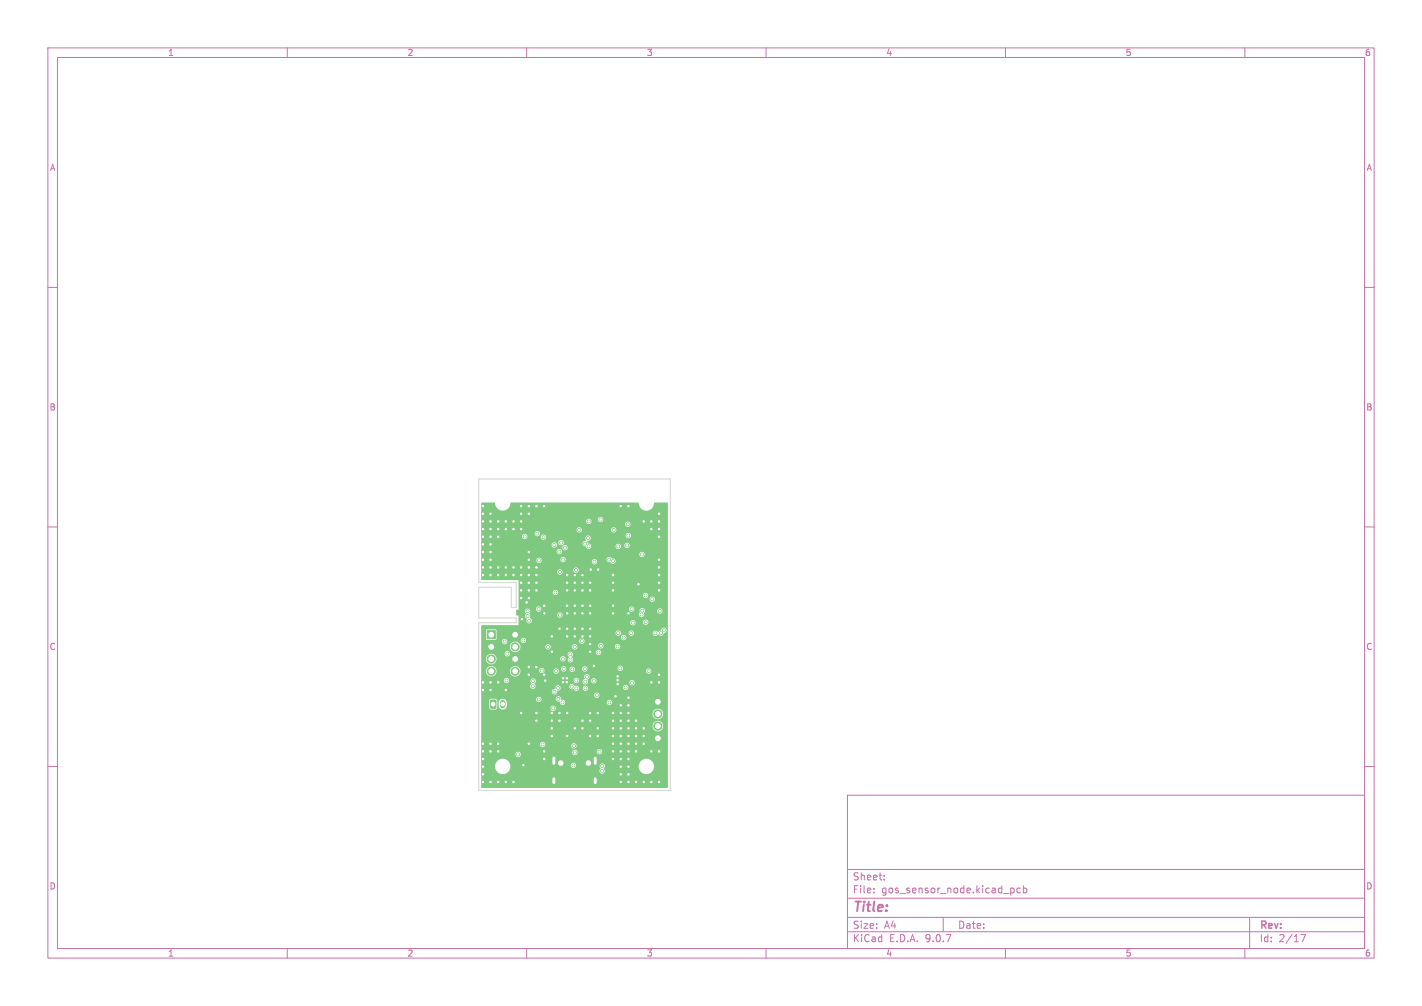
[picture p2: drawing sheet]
<svg xmlns="http://www.w3.org/2000/svg" width="297mm" height="210mm" viewBox="0 0 297 210" stroke-linecap="round" stroke-linejoin="round" font-family="sans-serif">
<defs><g id="words">
<text font-size="2.8" fill="#c872ab" x="178" y="190.9">Title:</text>
<g font-size="2.1" fill="#c872ab">
<text x="178" y="184">Sheet:</text>
<text x="178" y="186.7">File:</text>
<text x="184.1" y="186.7">gos_sensor_node.kicad_pcb</text>
<text x="178" y="196.9">KiCad</text>
<text x="178" y="194.1">Size:</text>
<text x="184.7" y="194.1">A4</text>
<text x="185.7" y="196.9">E.D.A.</text>
<text x="193.3" y="196.9">9.0.7</text>
<text x="200" y="194.1">Date:</text>
<text x="263" y="194.3">Rev:</text>
<text x="263" y="196.9">Id:</text>
<text x="267.1" y="196.9">2/17</text>
</g>
<g font-size="1.8" fill="#c872ab">
<text x="35" y="11.9">1</text>
<text x="85" y="11.9">2</text>
<text x="135" y="11.9">3</text>
<text x="185" y="11.9">4</text>
<text x="235" y="11.9">5</text>
<text x="285" y="11.9">6</text>
<text x="10.3" y="35.9">A</text>
<text x="285.4" y="35.9">A</text>
<text x="10.3" y="85.9">B</text>
<text x="285.3" y="85.9">B</text>
<text x="10.3" y="135.9">C</text>
<text x="285.3" y="135.9">C</text>
<text x="10.3" y="185.9">D</text>
<text x="285.3" y="185.9">D</text>
<text x="35" y="199.9">1</text>
<text x="85" y="199.9">2</text>
<text x="135" y="199.9">3</text>
<text x="185" y="199.9">4</text>
<text x="235" y="199.9">5</text>
<text x="285" y="199.9">6</text>
</g>
</g></defs>
<g fill="none" stroke="#c872ab" stroke-width=".21">
<path d="M10 10h277v190h-277zM12 12h273v186h-273zM60 10v2M110 10v2M160 10v2M210 10v2M260 10v2M10 60h2M285 60h2M10 110h2M285 110h2M10 160h2"/>
<path d="M177 166h108v32h-108zM285 160h2M60 198v2M110 198v2M160 198v2M177 194.5h108M177 191.5h108M177 187.5h108M177 181.5h108M182.5 186.3v.1M182.5 185.5v.1M184.7 183.6v.1"/>
<path d="M184.7 182.8v.1M197 191.5v3M210 198v2M211.2 185.4h.3l.3 .3-.1 .6-.5 .1M213.1 185.5l-.4-.1-.3 .3 .1 .6h.6M213.7 185.5l.5-.1 .3 .3-.2 .6h-.6M213.7 184.9v1.5M260 198v2M261 191.5v6.5M271.7 195.1h1l-.7 1.5"/>
</g>
<g fill="#7fc87f" stroke="#7fc87f" stroke-width=".21">
<path d="M106.7 131.7h1.8v1.7h-1.8z"/>
<path d="M101.7 131.7h1.8v1.7h-1.8z"/>
<path d="M136.6 145.7h1.6v1.7h-1.6z"/>
<path d="M102.5 146.2l.8-.1 .3 .2v1.3l-.2 .3h-.7l-.3-.2z"/>
<circle cx="107.6" cy="135" r=".85"/>
<circle cx="107.6" cy="137.6" r=".85"/>
<circle cx="107.6" cy="140.1" r=".85"/>
<circle cx="102.6" cy="135" r=".85"/>
<circle cx="102.6" cy="137.6" r=".85"/>
<circle cx="102.6" cy="140.1" r=".85"/>
<circle cx="137.4" cy="149" r=".85"/>
<circle cx="137.4" cy="151.6" r=".85"/>
<circle cx="137.4" cy="154.1" r=".85"/>
<circle cx="134.9" cy="129.9" r=".3"/>
<circle cx="116.6" cy="145.9" r=".3"/>
<circle cx="121" cy="110.6" r=".3"/>
<circle cx="113.5" cy="112.1" r=".3"/>
<circle cx="131.9" cy="132.2" r=".3"/>
<circle cx="135.5" cy="140.1" r=".3"/>
<circle cx="128.2" cy="110.6" r=".3"/>
<circle cx="124.7" cy="145.1" r=".3"/>
<circle cx="111.3" cy="143.3" r=".3"/>
<circle cx="129.1" cy="132.2" r=".3"/>
<circle cx="120.1" cy="157.1" r=".3"/>
<circle cx="125.2" cy="156.9" r=".3"/>
<circle cx="119.8" cy="159.8" r=".3"/>
<circle cx="125.8" cy="161" r=".3"/>
<circle cx="131.2" cy="111.8" r=".3"/>
<circle cx="125.4" cy="108.5" r=".3"/>
<circle cx="115.8" cy="113.8" r=".3"/>
<circle cx="112.2" cy="111.4" r=".3"/>
<circle cx="117.6" cy="116.8" r=".3"/>
<circle cx="112.6" cy="117" r=".3"/>
<circle cx="113.3" cy="155.4" r=".3"/>
<circle cx="116.5" cy="143.6" r=".3"/>
<circle cx="119.1" cy="137.7" r=".3"/>
<circle cx="115.5" cy="147.9" r=".3"/>
<circle cx="121.5" cy="133.8" r=".3"/>
<circle cx="106" cy="136.5" r=".3"/>
<circle cx="105.8" cy="142.1" r=".3"/>
<circle cx="117.7" cy="139.6" r=".3"/>
<circle cx="116.2" cy="140.1" r=".3"/>
<circle cx="119.1" cy="136.6" r=".3"/>
<circle cx="113.2" cy="140" r=".3"/>
<circle cx="122.6" cy="141.3" r=".3"/>
<circle cx="119.5" cy="139.7" r=".3"/>
<circle cx="112.5" cy="146" r=".3"/>
<circle cx="108.2" cy="157.5" r=".3"/>
<circle cx="114.5" cy="135" r=".3"/>
<circle cx="120" cy="135" r=".3"/>
<circle cx="120.4" cy="143.7" r=".3"/>
<circle cx="122.3" cy="143.7" r=".3"/>
<circle cx="137.7" cy="110.5" r=".3"/>
<circle cx="137.6" cy="107.2" r=".3"/>
<circle cx="102.4" cy="155.3" r=".3"/>
<circle cx="123.2" cy="153.6" r=".3"/>
<circle cx="100.8" cy="142.5" r=".3"/>
<circle cx="113.7" cy="158.5" r=".3"/>
<circle cx="137.6" cy="121.7" r=".3"/>
<circle cx="116.8" cy="148.9" r=".3"/>
<circle cx="108.8" cy="121.7" r=".3"/>
<circle cx="108.8" cy="107.2" r=".3"/>
<circle cx="131.2" cy="155.3" r=".3"/>
<circle cx="124.1" cy="139" r=".3"/>
<circle cx="100.8" cy="115.2" r=".3"/>
<circle cx="131.2" cy="161.6" r=".3"/>
<circle cx="132.8" cy="163.3" r=".3"/>
<circle cx="137.6" cy="120.1" r=".3"/>
<circle cx="115.2" cy="148.9" r=".3"/>
<circle cx="131.2" cy="156.9" r=".3"/>
<circle cx="137.7" cy="140.8" r=".3"/>
<circle cx="128.1" cy="150.5" r=".3"/>
<circle cx="128.5" cy="145.3" r=".3"/>
<circle cx="128.1" cy="156.9" r=".3"/>
<circle cx="123.2" cy="126.5" r=".3"/>
<circle cx="120.1" cy="126.5" r=".3"/>
<circle cx="120.1" cy="128.1" r=".3"/>
<circle cx="131.2" cy="150.5" r=".3"/>
<circle cx="134.5" cy="163.3" r=".3"/>
<circle cx="129.6" cy="105.7" r=".3"/>
<circle cx="129.7" cy="163.3" r=".3"/>
<circle cx="131.2" cy="152" r=".3"/>
<circle cx="118.4" cy="121.7" r=".3"/>
<circle cx="100.8" cy="156.9" r=".3"/>
<circle cx="123.2" cy="121.7" r=".3"/>
<circle cx="102.4" cy="156.9" r=".3"/>
<circle cx="104.1" cy="118.4" r=".3"/>
<circle cx="112.1" cy="105.7" r=".3"/>
<circle cx="112.1" cy="118.4" r=".3"/>
<circle cx="109.3" cy="159.7" r=".3"/>
<circle cx="118.4" cy="148.9" r=".3"/>
<circle cx="129" cy="142.8" r=".3"/>
<circle cx="128.1" cy="120.1" r=".3"/>
<circle cx="110.4" cy="118.4" r=".3"/>
<circle cx="134.5" cy="108.8" r=".3"/>
<circle cx="102.4" cy="118.4" r=".3"/>
<circle cx="116.8" cy="131.2" r=".3"/>
<circle cx="112.1" cy="120.1" r=".3"/>
<circle cx="100.8" cy="155.3" r=".3"/>
<circle cx="120.1" cy="120.1" r=".3"/>
<circle cx="131.2" cy="163.3" r=".3"/>
<circle cx="107.3" cy="163.3" r=".3"/>
<circle cx="128.1" cy="152" r=".3"/>
<circle cx="104.1" cy="142.5" r=".3"/>
<circle cx="137.6" cy="116.8" r=".3"/>
<circle cx="118.4" cy="128.1" r=".3"/>
<circle cx="131.2" cy="153.6" r=".3"/>
<circle cx="104.1" cy="112.1" r=".3"/>
<circle cx="104.1" cy="163.3" r=".3"/>
<circle cx="129.6" cy="156.9" r=".3"/>
<circle cx="123.2" cy="150.5" r=".3"/>
<circle cx="112.1" cy="148.9" r=".3"/>
<circle cx="121.7" cy="128.1" r=".3"/>
<circle cx="136.1" cy="142.5" r=".3"/>
<circle cx="112.1" cy="150.5" r=".3"/>
<circle cx="118.4" cy="132.9" r=".3"/>
<circle cx="128.1" cy="155.3" r=".3"/>
<circle cx="129.6" cy="161.6" r=".3"/>
<circle cx="128.1" cy="158.5" r=".3"/>
<circle cx="100.8" cy="118.4" r=".3"/>
<circle cx="137.6" cy="142.5" r=".3"/>
<circle cx="124.8" cy="152" r=".3"/>
<circle cx="112.1" cy="139.2" r=".3"/>
<circle cx="107.2" cy="120.1" r=".3"/>
<circle cx="131.2" cy="158.5" r=".3"/>
<circle cx="102.4" cy="113.7" r=".3"/>
<circle cx="109" cy="129.2" r=".3"/>
<circle cx="120.1" cy="132.9" r=".3"/>
<circle cx="132.8" cy="152" r=".3"/>
<circle cx="123.2" cy="148.9" r=".3"/>
<circle cx="132.8" cy="153.6" r=".3"/>
<circle cx="129.7" cy="147.3" r=".3"/>
<circle cx="134.5" cy="152" r=".3"/>
<circle cx="100.8" cy="108.8" r=".3"/>
<circle cx="128.1" cy="153.6" r=".3"/>
<circle cx="113.7" cy="128.1" r=".3"/>
<circle cx="100.8" cy="158.5" r=".3"/>
<circle cx="134.5" cy="153.6" r=".3"/>
<circle cx="110" cy="125.8" r=".3"/>
<circle cx="115.2" cy="152" r=".3"/>
<circle cx="107.2" cy="108.8" r=".3"/>
<circle cx="115.2" cy="136.1" r=".3"/>
<circle cx="123.2" cy="134.5" r=".3"/>
<circle cx="115.2" cy="150.5" r=".3"/>
<circle cx="128.1" cy="123.2" r=".3"/>
<circle cx="137.6" cy="156.9" r=".3"/>
<circle cx="112.1" cy="121.7" r=".3"/>
<circle cx="110.4" cy="139.2" r=".3"/>
<circle cx="118.4" cy="141.6" r=".3"/>
<circle cx="123.2" cy="132.9" r=".3"/>
<circle cx="100.8" cy="160" r=".3"/>
<circle cx="104.1" cy="155.3" r=".3"/>
<circle cx="129.6" cy="160" r=".3"/>
<circle cx="129.6" cy="158.5" r=".3"/>
<circle cx="108.8" cy="110.5" r=".3"/>
<circle cx="118.4" cy="123.2" r=".3"/>
<circle cx="108.8" cy="118.4" r=".3"/>
<circle cx="121.7" cy="152" r=".3"/>
<circle cx="129.6" cy="153.6" r=".3"/>
<circle cx="131.2" cy="105.7" r=".3"/>
<circle cx="128.1" cy="121.7" r=".3"/>
<circle cx="131.2" cy="148.9" r=".3"/>
<circle cx="121.7" cy="132.9" r=".3"/>
<circle cx="137.7" cy="163.3" r=".3"/>
<circle cx="123.2" cy="123.2" r=".3"/>
<circle cx="110.4" cy="107.2" r=".3"/>
<circle cx="121.7" cy="121.7" r=".3"/>
<circle cx="102.4" cy="144.1" r=".3"/>
<circle cx="108.8" cy="120.1" r=".3"/>
<circle cx="113.7" cy="126.5" r=".3"/>
<circle cx="107.3" cy="110.5" r=".3"/>
<circle cx="104.1" cy="110.5" r=".3"/>
<circle cx="110.4" cy="121.7" r=".3"/>
<circle cx="129.6" cy="150.5" r=".3"/>
<circle cx="117.6" cy="141.6" r=".3"/>
<circle cx="123.2" cy="131.2" r=".3"/>
<circle cx="108.8" cy="148.9" r=".3"/>
<circle cx="102.4" cy="110.5" r=".3"/>
<circle cx="107.3" cy="118.4" r=".3"/>
<circle cx="132.8" cy="150.5" r=".3"/>
<circle cx="121.6" cy="123.2" r=".3"/>
<circle cx="100.8" cy="107.2" r=".3"/>
<circle cx="100.8" cy="105.7" r=".3"/>
<circle cx="105.7" cy="120.1" r=".3"/>
<circle cx="134.5" cy="155.3" r=".3"/>
<circle cx="137.6" cy="123.2" r=".3"/>
<circle cx="102.4" cy="163.3" r=".3"/>
<circle cx="124.8" cy="153.6" r=".3"/>
<circle cx="102.4" cy="116.8" r=".3"/>
<circle cx="128.1" cy="126.5" r=".3"/>
<circle cx="121.7" cy="120.1" r=".3"/>
<circle cx="118.4" cy="153.6" r=".3"/>
<circle cx="102.4" cy="142.5" r=".3"/>
<circle cx="108.8" cy="105.7" r=".3"/>
<circle cx="100.8" cy="110.5" r=".3"/>
<circle cx="129" cy="142" r=".3"/>
<circle cx="100.8" cy="116.8" r=".3"/>
<circle cx="118.4" cy="142.4" r=".3"/>
<circle cx="129.6" cy="148.9" r=".3"/>
<circle cx="110.4" cy="105.7" r=".3"/>
<circle cx="136.1" cy="108.8" r=".3"/>
<circle cx="113.7" cy="105.7" r=".3"/>
<circle cx="105.7" cy="110.5" r=".3"/>
<circle cx="121.6" cy="131.2" r=".3"/>
<circle cx="131.2" cy="160" r=".3"/>
<circle cx="112.1" cy="123.2" r=".3"/>
<circle cx="100.8" cy="112.1" r=".3"/>
<circle cx="136.1" cy="110.5" r=".3"/>
<circle cx="113.9" cy="142.1" r=".3"/>
<circle cx="136.1" cy="156.9" r=".3"/>
<circle cx="120.1" cy="152" r=".3"/>
<circle cx="102.4" cy="112.1" r=".3"/>
<circle cx="100.8" cy="161.6" r=".3"/>
<circle cx="108.8" cy="123.2" r=".3"/>
<circle cx="113.7" cy="140.8" r=".3"/>
<circle cx="105.7" cy="108.8" r=".3"/>
<circle cx="124.8" cy="148.9" r=".3"/>
<circle cx="108.8" cy="124.9" r=".3"/>
<circle cx="102.4" cy="108.8" r=".3"/>
<circle cx="118.4" cy="120.1" r=".3"/>
<circle cx="110.4" cy="123.2" r=".3"/>
<circle cx="110.4" cy="120.1" r=".3"/>
<circle cx="137.7" cy="118.4" r=".3"/>
<circle cx="136.1" cy="163.3" r=".3"/>
<circle cx="123.2" cy="128.1" r=".3"/>
<circle cx="115.2" cy="153.6" r=".3"/>
<circle cx="105.7" cy="118.4" r=".3"/>
<circle cx="123.2" cy="136.1" r=".3"/>
<circle cx="110.4" cy="155.3" r=".3"/>
<circle cx="131.2" cy="145.6" r=".3"/>
<circle cx="104.1" cy="156.9" r=".3"/>
<circle cx="132.8" cy="155.3" r=".3"/>
<circle cx="105.7" cy="144.1" r=".3"/>
<circle cx="123.4" cy="118.9" r=".3"/>
<circle cx="124.9" cy="118.9" r=".3"/>
<circle cx="110.4" cy="124.9" r=".3"/>
<circle cx="100.8" cy="120.1" r=".3"/>
<circle cx="100.8" cy="144.1" r=".3"/>
<circle cx="133.4" cy="122" r=".3"/>
<circle cx="120.1" cy="121.7" r=".3"/>
<circle cx="129.7" cy="155.3" r=".3"/>
<circle cx="110.4" cy="140.8" r=".3"/>
<circle cx="104.1" cy="120.1" r=".3"/>
<circle cx="137.6" cy="108.8" r=".3"/>
<circle cx="121.6" cy="126.5" r=".3"/>
<circle cx="110.4" cy="116.8" r=".3"/>
<circle cx="128.1" cy="148.9" r=".3"/>
<circle cx="132.8" cy="156.9" r=".3"/>
<circle cx="102.4" cy="115.2" r=".3"/>
<circle cx="102.4" cy="107.2" r=".3"/>
<circle cx="116.8" cy="150.5" r=".3"/>
<circle cx="120.1" cy="123.2" r=".3"/>
<circle cx="137.6" cy="112.1" r=".3"/>
<circle cx="118.4" cy="126.5" r=".3"/>
<circle cx="129.6" cy="152" r=".3"/>
<circle cx="102.4" cy="120.1" r=".3"/>
<circle cx="110.4" cy="115.2" r=".3"/>
<circle cx="105.7" cy="163.3" r=".3"/>
<circle cx="128.1" cy="128.1" r=".3"/>
<circle cx="100.8" cy="113.7" r=".3"/>
<circle cx="131.2" cy="147.3" r=".3"/>
<circle cx="100.8" cy="163.3" r=".3"/>
<circle cx="108.8" cy="108.8" r=".3"/>
<circle cx="115.3" cy="132.9" r=".3"/>
<circle cx="117.6" cy="142.4" r=".3"/>
<circle cx="131.2" cy="128.1" r=".3"/>
<circle cx="129" cy="141.2" r=".3"/>
<circle cx="104.1" cy="108.8" r=".3"/>
<circle cx="118.4" cy="131.2" r=".3"/>
<circle cx="113.7" cy="156.9" r=".3"/>
<circle cx="121.7" cy="150.5" r=".3"/>
<circle cx="120.1" cy="131.2" r=".3"/>
<circle cx="105.4" cy="133.9" r=".3"/>
<circle cx="110.2" cy="127.6" r=".3"/>
<circle cx="134.8" cy="124.3" r=".3"/>
<circle cx="116" cy="123.7" r=".3"/>
<circle cx="110.2" cy="128.6" r=".3"/>
<circle cx="136.2" cy="125.1" r=".3"/>
<circle cx="118" cy="114.3" r=".3"/>
<circle cx="122.8" cy="112.3" r=".3"/>
<circle cx="138.7" cy="131.6" r=".3"/>
<circle cx="109.6" cy="112" r=".3"/>
<circle cx="122.2" cy="113.5" r=".3"/>
<circle cx="117.2" cy="113.3" r=".3"/>
<circle cx="110.5" cy="129.6" r=".3"/>
<circle cx="116.9" cy="119.4" r=".3"/>
<circle cx="116.9" cy="128.4" r=".3"/>
<circle cx="117.6" cy="137.5" r=".3"/>
<circle cx="119.4" cy="143.3" r=".3"/>
<circle cx="129.5" cy="139.5" r=".3"/>
<circle cx="132" cy="142.5" r=".3"/>
<circle cx="122.9" cy="114" r=".3"/>
<circle cx="127.2" cy="116.8" r=".3"/>
<circle cx="136.9" cy="132.2" r=".3"/>
<circle cx="134.1" cy="127.5" r=".3"/>
<circle cx="138" cy="132.2" r=".3"/>
<circle cx="134.1" cy="115.8" r=".3"/>
<circle cx="123" cy="108.8" r=".3"/>
<circle cx="134" cy="128.3" r=".3"/>
<circle cx="131.9" cy="127.2" r=".3"/>
<circle cx="112.5" cy="127.2" r=".3"/>
<circle cx="137.8" cy="127.5" r=".3"/>
<circle cx="129.1" cy="114.1" r=".3"/>
<circle cx="131" cy="113.9" r=".3"/>
<circle cx="125" cy="136.2" r=".3"/>
<circle cx="129" cy="135" r=".3"/>
<circle cx="124" cy="142.1" r=".3"/>
<circle cx="125.5" cy="134.8" r=".3"/>
<circle cx="111.4" cy="142.2" r=".3"/>
<circle cx="115.8" cy="144.4" r=".3"/>
<circle cx="132.2" cy="130" r=".3"/>
<circle cx="109.3" cy="133.7" r=".3"/>
<circle cx="131.1" cy="109.4" r=".3"/>
<circle cx="116.8" cy="115.2" r=".3"/>
<circle cx="120.3" cy="119" r=".3"/>
<circle cx="130.3" cy="133.1" r=".3"/>
<circle cx="122.2" cy="142.3" r=".3"/>
<circle cx="128" cy="117.1" r=".3"/>
<circle cx="124.2" cy="117.3" r=".3"/>
<circle cx="122.1" cy="139.6" r=".3"/>
<circle cx="125.8" cy="159.9" r=".3"/>
<circle cx="119.9" cy="155.7" r=".3"/>
<circle cx="130.7" cy="143.5" r=".3"/>
<circle cx="117.5" cy="146.6" r=".3"/>
<circle cx="120.4" cy="142" r=".3"/>
<circle cx="127.3" cy="146.6" r=".3"/>
</g>
<path d="M115.7 158.2v1.1M124.3 158.2v1.1M115.7 162.6v.8M124.3 162.6v.8" fill="none" stroke="#7fc87f" stroke-width="1"/>
<path d="M105 146.7v.6" fill="none" stroke="#7fc87f" stroke-width="1.2"/>
<path d="M100.5 105l2.8-.1a1.67 1.67 0 0 0 1.7 1.7 1.67 1.67 0 0 0 1.7-1.7l26.7 .1a1.64 1.64 0 0 0 1.7 1.6 1.64 1.64 0 0 0 1.6-1.7h2.7l.1 .1v59.4l-38.9 .1-.1-4.6h2.9v.2a1.61 1.61 0 0 0 1.2 1.4 1.61 1.61 0 0 0 1.7-.6h18.9v.1a.59 .59 0 0 0 .9 .4 .59 .59 0 0 0 0-1l.2-.5h7.1a1.61 1.61 0 0 0 2.2 1.7 1.61 1.61 0 0 0 .4-2.8 1.61 1.61 0 0 0-2.6 1v.1h-7.1a.59 .59 0 0 0-.9-.4 .59 .59 0 0 0 .1 1l-.3 .4-18.8-.1a1.59 1.59 0 0 0 0-1.6h10.1v.2a.58 .58 0 0 0 .4 .4 .58 .58 0 0 0 .6-.1h1.7v.2a.56 .56 0 0 0 .8 .3 .56 .56 0 0 0 0-.9 .56 .56 0 0 0-.8 .4h-1.7l.2-.5h4.6a.58 .58 0 0 0 .7 .7 .58 .58 0 0 0 .3-1 .58 .58 0 0 0-1 .3h-4.6a.58 .58 0 0 0-.6-.5 .58 .58 0 0 0-.6 .5h-10.1a1.61 1.61 0 0 0-1.8-.8 1.61 1.61 0 0 0-1.2 1.5h-2.9v-2.5h7.2v.2a.55 .55 0 0 0 .8 .4 .55 .55 0 0 0 0-1h11v.2a.55 .55 0 0 0 .7 .4 .55 .55 0 0 0 .4-.8h4.1v.2a.56 .56 0 0 0 .8 .4 .56 .56 0 0 0 0-1 .56 .56 0 0 0-.8 .4h-4.2a.56 .56 0 0 0-.6-.2 .56 .56 0 0 0-.4 .4h-11.1a.56 .56 0 0 0-.7 .4h-7.2v-2.1h12.3v.2a.55 .55 0 0 0 .4 .5 .55 .55 0 0 0 .6-.4h5.5v.2a.56 .56 0 0 0 .9 .4 .56 .56 0 0 0 0-1 .56 .56 0 0 0-.9 .4h-5.5a.56 .56 0 0 0-.3-.7 .56 .56 0 0 0-.7 .4h-12.3v-3.8h35.8v.2a1.1 1.1 0 0 0 1.7 .8 1.1 1.1 0 0 0 0-1.9 1.1 1.1 0 0 0-1.7 .9h-35.8v-2.5h35.8v.1a1.1 1.1 0 0 0 1.7 .9 1.1 1.1 0 0 0 0-1.9 1.1 1.1 0 0 0-1.7 .9h-35.8v-2.7h1.6l.1 1.4 .3 .4h1l.2-.1 .2-.3v-1.1h.2l.1 .9a.85 .85 0 0 0 1.5 .3h9.3v.1a.56 .56 0 0 0 .8 .4 .56 .56 0 0 0 0-.9 .56 .56 0 0 0-.8 .4h-9.3l.2-.4-.1-.9-.5-.6h6.7a.55 .55 0 0 0 .6 .7 .55 .55 0 0 0 .4-.8h3.1v.2a.67 .67 0 0 0 .8 .5 .57 .57 0 0 0 .5 .7 .57 .57 0 0 0 .6-.6h8.7v.1a.56 .56 0 0 0 .9 .4 .56 .56 0 0 0 0-.9 .56 .56 0 0 0-.9 .4h-8.7l-.2-.4-.6-.1a.58 .58 0 0 0-.4-.7 .58 .58 0 0 0-.7 .4h-3.1a.56 .56 0 0 0-.5-.4 .56 .56 0 0 0-.5 .5h-6.8a.85 .85 0 0 0-1.1 .7h-.2l-.1-.5-.4-.2h-.9l-.4 .4h-1.6v-1.2h23.6a.56 .56 0 0 0 .7 .6 .56 .56 0 0 0 .3-.9 .56 .56 0 0 0-1 .1v.2h-23.6v-.7h14.8a.58 .58 0 0 0 .6 .6 .58 .58 0 0 0 .5-.8 .58 .58 0 0 0 .6-.3 .58 .58 0 0 0 0-.6h1.9v.1a.77 .77 0 0 0 1 .5 .55 .55 0 0 0 .6 .3 .55 .55 0 0 0 .4-.6h.8v.2a.55 .55 0 0 0 .7 .4 .55 .55 0 0 0 .4-.8h7.3v.2a.56 .56 0 0 0 .9 .4 .56 .56 0 0 0 0-1 .56 .56 0 0 0-.9 .4h-7.4a.56 .56 0 0 0-.6-.2 .56 .56 0 0 0-.4 .4h-.8v-.1a.83 .83 0 0 0-.9-.4 .56 .56 0 0 0-.6-.3 .56 .56 0 0 0-.5 .5l-2-.1a.61 .61 0 0 0-.7 0 .61 .61 0 0 0-.2 .6l-.5 .2-.2 .4h-14.8v-1.2h10.2a.58 .58 0 0 0 .9 .5 .58 .58 0 0 0 0-1l.3-.3v-.4h7.9v.1a.55 .55 0 0 0 .5 .5 .55 .55 0 0 0 .6-.4h.8v.2a.55 .55 0 0 0 .7 .4 .55 .55 0 0 0 .3-.8h.8v.2a.55 .55 0 0 0 .4 .5 .55 .55 0 0 0 .6-.2h7v.1a.56 .56 0 0 0 .8 .4 .56 .56 0 0 0 0-.9 .56 .56 0 0 0-.8 .4h-7a.56 .56 0 0 0-.3-.9 .56 .56 0 0 0-.7 .4h-.8v-.1a.57 .57 0 0 0 .5-.6 .57 .57 0 0 0-.7-.5 .57 .57 0 0 0-.4 .7v.2l-.4 .5h-.8v-.1a.56 .56 0 0 0-.5-.6 .56 .56 0 0 0-.6 .5h-7.9a.59 .59 0 0 0-1-.2 .59 .59 0 0 0 .1 .9l-.3 .5h-10.2v-1.2h4.7v.1a.56 .56 0 0 0 .9 .4 .56 .56 0 0 0 0-.9 .56 .56 0 0 0-.9 .4h-4.7v-2h1v.2a1.1 1.1 0 0 0 1.2 1 1.1 1.1 0 0 0 1-1.2h2.8v.2a1.1 1.1 0 0 0 1.2 1 1.1 1.1 0 0 0 1-1.3h3.9v.2a.55 .55 0 0 0 .6 .4 .55 .55 0 0 0 .5-.5h1.9v.2a.55 .55 0 0 0 .9 .3 .55 .55 0 0 0-.2-.9h.9v.1a.55 .55 0 0 0 .6 .5 .55 .55 0 0 0 .5-.6h.7v.2a.55 .55 0 0 0 .6 .5 .55 .55 0 0 0 .5-.7h1.5v.1a.55 .55 0 0 0 .7 .5 .55 .55 0 0 0 .4-.8h6.3v.2a.55 .55 0 0 0 .8 .4h5.1v.2a.56 .56 0 0 0 .9 .4 .56 .56 0 0 0 0-1 .56 .56 0 0 0-.9 .4h-5.1h.1a.56 .56 0 0 0-.1-1 .56 .56 0 0 0-.8 .4h-6.3a.56 .56 0 0 0-.6-.3 .56 .56 0 0 0-.5 .5l-1.6-.1a.56 .56 0 0 0-.6-.3 .56 .56 0 0 0-.4 .4h-.7a.56 .56 0 0 0-.6-.5 .56 .56 0 0 0-.5 .5h-1.3l-.3 .4h-1.9v-.2a.56 .56 0 0 0-.6-.4 .56 .56 0 0 0-.5 .5h-3.9a1.1 1.1 0 0 0-1.2-.9 1.1 1.1 0 0 0-1 1h-2.8v-.1a1.1 1.1 0 0 0-1.2-.9 1.1 1.1 0 0 0-1 1h-1v-2.5h1v.2a1.1 1.1 0 0 0 1.2 1 1.1 1.1 0 0 0 1-1.2h13.3v.1a.56 .56 0 0 0 .9 .4 .56 .56 0 0 0 0-.9 .56 .56 0 0 0-.9 .4h-13.3v-.2a1.1 1.1 0 0 0-1.2-.8 1.1 1.1 0 0 0-1 1h-1v-1.1h4.9v.1a.55 .55 0 0 0 .6 .5 .55 .55 0 0 0 .5-.5h12.1l.3 .6a.61 .61 0 0 0-.2 .8 .61 .61 0 0 0 .8 .3 .82 .82 0 0 0-.1-1.1 .56 .56 0 0 0 0-1h5.1v.2a.56 .56 0 0 0 .8 .4 .56 .56 0 0 0 0-1 .56 .56 0 0 0-.8 .4h-5.2a.56 .56 0 0 0-.7 .4h-12.1v-.1a.56 .56 0 0 0-.5-.5 .56 .56 0 0 0-.6 .5h-4.9v-1.4h6v.1a1.1 1.1 0 0 0 1.2 1 1.1 1.1 0 0 0 1-1.1h5.2v.1a.56 .56 0 0 0 .6 .5 .56 .56 0 0 0 .5-.6h4.5v.1a.55 .55 0 0 0 .7 .5 .55 .55 0 0 0 .3-.9h4.4v.2a.55 .55 0 0 0 .6 .5 .55 .55 0 0 0 .5-.5h2.4v.1a.56 .56 0 0 0 .9 .4 .56 .56 0 0 0 0-.9 .56 .56 0 0 0-.9 .4h-2.4a.56 .56 0 0 0-.4-.6 .56 .56 0 0 0-.7 .4h-4.4a.56 .56 0 0 0-.6-.2 .56 .56 0 0 0-.4 .5h-4.5v-.2a.56 .56 0 0 0-.6-.3 .56 .56 0 0 0-.5 .5h-5.2a1.1 1.1 0 0 0-1.1-1.1 1.1 1.1 0 0 0-1.1 1.1h-6v-1.1h4.4v.1a.55 .55 0 0 0 .7 .4 .55 .55 0 0 0 .3-.8h2.8v.2a.56 .56 0 0 0 .6 .5 .56 .56 0 0 0 .5-.5h11.2v.1a.56 .56 0 0 0 .8 .4 .56 .56 0 0 0 0-.9 .56 .56 0 0 0-.8 .4h-11.2v-.2a.56 .56 0 0 0-.5-.5 .56 .56 0 0 0-.6 .5h-2.9a.56 .56 0 0 0-.5-.2 .56 .56 0 0 0-.4 .5h-4.4v-2.3h1v1.8l.2 .2h1.8l.2-.6h26v.2a.56 .56 0 0 0 .9 .4 .56 .56 0 0 0 0-1 .56 .56 0 0 0-.9 .4h-26v-.9h24.9v.1a.56 .56 0 0 0 .6 .5 .56 .56 0 0 0 .5-.6h1.6v.1a.55 .55 0 0 0 .6 .5 .55 .55 0 0 0 .5-.6h3.9v.2a.61 .61 0 0 0 .6 .5 .61 .61 0 0 0 .6-.4l.1 .1a.55 .55 0 0 0 .6 .2 .55 .55 0 0 0 .4-.5 .59 .59 0 0 0 .7-.5 .59 .59 0 0 0-.5-.6 .59 .59 0 0 0-.7 .4l-.6 .5-.3-.2a.56 .56 0 0 0-.9 .3h-3.9a.56 .56 0 0 0-.5-.5 .56 .56 0 0 0-.6 .5h-1.6l-.1-.1a.56 .56 0 0 0-.6-.4 .56 .56 0 0 0-.4 .5h-24.9v-.5l-.2-.2h-1.8l-.2 .2h-1v-1l.1-.1h7.7v-2l-.5-.1v-.9h1.8l.1 .3a.43 .43 0 0 1-.1 .7l.2 .4a.42 .42 0 0 1 .2 .7 .55 .55 0 0 0 .4 .5 .55 .55 0 0 0 .5-.2h20.7v.2a.55 .55 0 0 0 .7 .4 .55 .55 0 0 0 .4-.7h1.6v.2a.56 .56 0 0 0 .9 .4 .56 .56 0 0 0 0-1 .56 .56 0 0 0-.9 .4h-1.6a.56 .56 0 0 0-.6-.4 .56 .56 0 0 0-.5 .5h-20.6a.56 .56 0 0 0-.3-.8v-.8h5.7a.55 .55 0 0 0 .6 .6 .55 .55 0 0 0 .5-.7h15.9v.2a.59 .59 0 0 0 .9 .4 .59 .59 0 0 0 .2-.9l.2-.4h2.5a.56 .56 0 0 0 .8 .6 .56 .56 0 0 0 .2-.9 .56 .56 0 0 0-.9 .1l-.1 .2h-2.5a.59 .59 0 0 0-.8-.5 .59 .59 0 0 0-.3 .9l-.2 .3h-15.9l-.2-.2a.56 .56 0 0 0-.9 .3h-5.7l-.2-.2 .1-.2a.55 .55 0 0 0-.2-.8h1.5v.1a.56 .56 0 0 0 .7 .5 .56 .56 0 0 0 .4-.6h18.4v.1a.56 .56 0 0 0 .8 .4 .56 .56 0 0 0 0-.9 .56 .56 0 0 0-.8 .4h-18.4v-.2a.56 .56 0 0 0-.6-.3 .56 .56 0 0 0-.5 .5l-1.8-.1-.2 .2-.3 .3h-1.8l.1-.2h.4v-2.3h27.4v.2a.56 .56 0 0 0 .8 .4 .56 .56 0 0 0 0-1 .56 .56 0 0 0-.8 .4h-27.4v-.8h26v.2a.56 .56 0 0 0 .8 .4 .56 .56 0 0 0 0-.9 .56 .56 0 0 0-.8 .3h-26v-.6h7.1v.2a.56 .56 0 0 0 .9 .3 .56 .56 0 0 0 0-.9 .56 .56 0 0 0-.9 .4h-7.1v-2.5h-7.7l-.1-.1v-1.7h15.9v.2a.55 .55 0 0 0 .8 .4 .55 .55 0 0 0 0-1h2.6v.2a.56 .56 0 0 0 .8 .4 .56 .56 0 0 0 0-1 .56 .56 0 0 0-.8 .4h-2.6a.56 .56 0 0 0-.8 .4h-15.9v-2.4h11.5v.1a.55 .55 0 0 0 .7 .5 .55 .55 0 0 0 .4-.8h3.9v.2a.55 .55 0 0 0 .4 .4 .55 .55 0 0 0 .6-.1h5.6v.1a.55 .55 0 0 0 .9 .4 .55 .55 0 0 0-.2-1h2.4v.2a.71 .71 0 0 0 .8 .5 .57 .57 0 0 0 .8 .1 .57 .57 0 0 0 .2-.7 .57 .57 0 0 0-.8-.2l-.1-.2a.56 .56 0 0 0-.9 .3h-2.6l-.4 .2-.1 .3h-5.6a.55 .55 0 0 0-.2-.9 .55 .55 0 0 0-.8 .4h-3.9l-.1-.1a.56 .56 0 0 0-.6-.2 .56 .56 0 0 0-.4 .5h-11.5v-1.8h15.8v.1a.55 .55 0 0 0 .7 .5h16.5v.1a.56 .56 0 0 0 .9 .4 .56 .56 0 0 0 0-.9 .56 .56 0 0 0-.9 .4h-16.5a.56 .56 0 0 0 .2-1 .56 .56 0 0 0-.9 .4h-15.8v-1.4h14.7v.1a.55 .55 0 0 0 .8 .5h1.4v.1a.55 .55 0 0 0 .9 .4 .55 .55 0 0 0 0-.9 .55 .55 0 0 0-.9 .4l-1.3-.1a.56 .56 0 0 0 0-.9 .56 .56 0 0 0-.9 .4h-14.7v-.5h16.1v.1a.55 .55 0 0 0 .6 .5 .55 .55 0 0 0 .5-.4h4v.1a.7 .7 0 0 0 .7 .6 .55 .55 0 0 0 .6 .5 .55 .55 0 0 0 .5-.6h5.1v.1a.55 .55 0 0 0 .7 .5 .55 .55 0 0 0 .3-.8h.8v.1a.56 .56 0 0 0 .9 .4 .56 .56 0 0 0 0-.9 .56 .56 0 0 0-.9 .4l-.8-.1a.56 .56 0 0 0-.6-.2 .56 .56 0 0 0-.4 .5h-5.1a.6 .6 0 0 0-.7-.5l-.1-.3a.16 .16 0 0 1-.1-.2 .16 .16 0 0 1 .2-.1 .56 .56 0 0 0 .5-.7 .56 .56 0 0 0-.8-.3 .56 .56 0 0 0 0 .9l-.2 .1a.55 .55 0 0 0-.6 .5l-4-.1a.56 .56 0 0 0-.4-.6 .56 .56 0 0 0-.7 .5h-16.1v-1.3h8.5v.2a.56 .56 0 0 0 .6 .5 .56 .56 0 0 0 .6-.5h2.8v.1a.55 .55 0 0 0 .8 .4 .55 .55 0 0 0 .1-.9h16.8v.2a.56 .56 0 0 0 .8 .4 .56 .56 0 0 0 0-1 .56 .56 0 0 0-.8 .4h-16.8a.56 .56 0 0 0-.9 .4h-2.8v-.2a.56 .56 0 0 0-.6-.5 .56 .56 0 0 0-.6 .5h-8.5v-.6h11.2v.2a.56 .56 0 0 0 .8 .4 .56 .56 0 0 0 0-1 .56 .56 0 0 0-.8 .4h-11.2v-.8h19.9v.2a.56 .56 0 0 0 .7 .5 .56 .56 0 0 0 .4-.7h6.1v.2a.56 .56 0 0 0 .9 .4 .56 .56 0 0 0 0-.9 .56 .56 0 0 0-.9 .3h-6.1v-.1a.56 .56 0 0 0-.6-.3 .56 .56 0 0 0-.5 .4h-19.9v-1.7h21.9l.1 .4 .4 .2h7.7a.56 .56 0 0 0 .7 .6 .56 .56 0 0 0 .2-.9 .56 .56 0 0 0-.9 .1v.2h-7.5a.55 .55 0 0 0 .4-.5 .55 .55 0 0 0-.2-.5h1.6v.1a.56 .56 0 0 0 .8 .4 .56 .56 0 0 0 0-.9 .56 .56 0 0 0-.8 .4l-1.7-.1a.56 .56 0 0 0-.8 .5h-21.9z" fill="#7fc87f"/>
<path d="M100 100h40v65h-40v-35h7.8v-1h-7.8v-6.4h6.8v4.2h1v-5.2h-7.8z" fill="none" stroke="#d0d2cd" stroke-width=".21"/>
<g fill="#fff" stroke="#fff" stroke-width=".21">
<circle cx="134.9" cy="129.9" r=".15"/>
<circle cx="116.6" cy="145.9" r=".15"/>
<circle cx="121" cy="110.6" r=".15"/>
<circle cx="113.5" cy="112.1" r=".15"/>
<circle cx="131.9" cy="132.2" r=".15"/>
<circle cx="135.5" cy="140.1" r=".15"/>
<circle cx="128.2" cy="110.6" r=".15"/>
<circle cx="124.7" cy="145.1" r=".15"/>
<circle cx="111.3" cy="143.3" r=".15"/>
<circle cx="129.1" cy="132.2" r=".15"/>
<circle cx="120.1" cy="157.1" r=".15"/>
<circle cx="125.2" cy="156.9" r=".15"/>
<circle cx="119.7" cy="159.8" r=".15"/>
<circle cx="125.8" cy="161" r=".15"/>
<circle cx="131.2" cy="111.8" r=".15"/>
<circle cx="125.4" cy="108.5" r=".15"/>
<circle cx="115.8" cy="113.8" r=".15"/>
<circle cx="112.2" cy="111.4" r=".15"/>
<circle cx="117.6" cy="116.8" r=".15"/>
<circle cx="112.6" cy="117" r=".15"/>
<circle cx="113.3" cy="155.4" r=".15"/>
<circle cx="116.5" cy="143.6" r=".15"/>
<circle cx="119.1" cy="137.7" r=".15"/>
<circle cx="115.5" cy="147.9" r=".15"/>
<circle cx="121.5" cy="133.8" r=".15"/>
<circle cx="106" cy="136.5" r=".15"/>
<circle cx="105.8" cy="142.1" r=".15"/>
<circle cx="117.7" cy="139.6" r=".15"/>
<circle cx="116.2" cy="140.1" r=".15"/>
<circle cx="119.1" cy="136.6" r=".15"/>
<circle cx="113.2" cy="140" r=".15"/>
<circle cx="122.6" cy="141.3" r=".15"/>
<circle cx="119.5" cy="139.7" r=".15"/>
<circle cx="112.5" cy="146" r=".15"/>
<circle cx="108.2" cy="157.5" r=".15"/>
<circle cx="114.5" cy="135" r=".15"/>
<circle cx="120" cy="135" r=".15"/>
<circle cx="120.4" cy="143.7" r=".15"/>
<circle cx="122.3" cy="143.7" r=".15"/>
<circle cx="137.7" cy="110.4" r=".15"/>
<circle cx="137.7" cy="107.3" r=".15"/>
<circle cx="102.4" cy="155.2" r=".15"/>
<circle cx="123.3" cy="153.7" r=".15"/>
<circle cx="100.9" cy="142.4" r=".15"/>
<circle cx="113.6" cy="158.4" r=".15"/>
<circle cx="137.7" cy="121.6" r=".15"/>
<circle cx="116.8" cy="148.8" r=".15"/>
<circle cx="108.9" cy="121.6" r=".15"/>
<circle cx="108.9" cy="107.3" r=".15"/>
<circle cx="131.3" cy="155.2" r=".15"/>
<circle cx="124" cy="139" r=".15"/>
<circle cx="100.9" cy="115.3" r=".15"/>
<circle cx="131.3" cy="161.7" r=".15"/>
<circle cx="132.8" cy="163.2" r=".15"/>
<circle cx="137.7" cy="120" r=".15"/>
<circle cx="115.3" cy="148.8" r=".15"/>
<circle cx="131.3" cy="156.8" r=".15"/>
<circle cx="137.7" cy="140.8" r=".15"/>
<circle cx="128" cy="150.4" r=".15"/>
<circle cx="128.5" cy="145.4" r=".15"/>
<circle cx="128" cy="156.8" r=".15"/>
<circle cx="123.3" cy="126.4" r=".15"/>
<circle cx="120" cy="126.5" r=".15"/>
<circle cx="120" cy="128" r=".15"/>
<circle cx="131.3" cy="150.4" r=".15"/>
<circle cx="134.4" cy="163.3" r=".15"/>
<circle cx="129.7" cy="105.6" r=".15"/>
<circle cx="129.7" cy="163.2" r=".15"/>
<circle cx="131.3" cy="152" r=".15"/>
<circle cx="118.5" cy="121.6" r=".15"/>
<circle cx="100.9" cy="156.8" r=".15"/>
<circle cx="123.3" cy="121.6" r=".15"/>
<circle cx="102.5" cy="156.8" r=".15"/>
<circle cx="104" cy="118.4" r=".15"/>
<circle cx="112" cy="105.6" r=".15"/>
<circle cx="112" cy="118.4" r=".15"/>
<circle cx="109.3" cy="159.7" r=".15"/>
<circle cx="118.4" cy="148.8" r=".15"/>
<circle cx="129" cy="142.8" r=".15"/>
<circle cx="128" cy="120" r=".15"/>
<circle cx="110.4" cy="118.4" r=".15"/>
<circle cx="134.4" cy="108.9" r=".15"/>
<circle cx="102.4" cy="118.4" r=".15"/>
<circle cx="116.8" cy="131.3" r=".15"/>
<circle cx="112" cy="120" r=".15"/>
<circle cx="100.9" cy="155.2" r=".15"/>
<circle cx="120" cy="120" r=".15"/>
<circle cx="131.3" cy="163.2" r=".15"/>
<circle cx="107.3" cy="163.2" r=".15"/>
<circle cx="128" cy="152" r=".15"/>
<circle cx="104" cy="142.4" r=".15"/>
<circle cx="137.7" cy="116.8" r=".15"/>
<circle cx="118.4" cy="128" r=".15"/>
<circle cx="131.3" cy="153.7" r=".15"/>
<circle cx="104" cy="112" r=".15"/>
<circle cx="104" cy="163.3" r=".15"/>
<circle cx="129.7" cy="156.8" r=".15"/>
<circle cx="123.3" cy="150.4" r=".15"/>
<circle cx="112" cy="148.8" r=".15"/>
<circle cx="121.6" cy="128" r=".15"/>
<circle cx="136" cy="142.4" r=".15"/>
<circle cx="112" cy="150.4" r=".15"/>
<circle cx="118.4" cy="132.8" r=".15"/>
<circle cx="128" cy="155.3" r=".15"/>
<circle cx="129.7" cy="161.7" r=".15"/>
<circle cx="128" cy="158.4" r=".15"/>
<circle cx="100.9" cy="118.4" r=".15"/>
<circle cx="137.7" cy="142.4" r=".15"/>
<circle cx="124.9" cy="152" r=".15"/>
<circle cx="112" cy="139.3" r=".15"/>
<circle cx="107.3" cy="120" r=".15"/>
<circle cx="131.3" cy="158.4" r=".15"/>
<circle cx="102.5" cy="113.6" r=".15"/>
<circle cx="109" cy="129.3" r=".15"/>
<circle cx="120" cy="132.9" r=".15"/>
<circle cx="132.9" cy="152" r=".15"/>
<circle cx="123.3" cy="148.8" r=".15"/>
<circle cx="132.8" cy="153.7" r=".15"/>
<circle cx="129.7" cy="147.2" r=".15"/>
<circle cx="134.5" cy="152" r=".15"/>
<circle cx="100.9" cy="108.9" r=".15"/>
<circle cx="128" cy="153.7" r=".15"/>
<circle cx="113.6" cy="128" r=".15"/>
<circle cx="100.9" cy="158.4" r=".15"/>
<circle cx="134.4" cy="153.7" r=".15"/>
<circle cx="110" cy="125.8" r=".15"/>
<circle cx="115.3" cy="152" r=".15"/>
<circle cx="107.3" cy="108.9" r=".15"/>
<circle cx="115.3" cy="136" r=".15"/>
<circle cx="123.3" cy="134.4" r=".15"/>
<circle cx="115.3" cy="150.4" r=".15"/>
<circle cx="128" cy="123.3" r=".15"/>
<circle cx="137.7" cy="156.8" r=".15"/>
<circle cx="112.1" cy="121.6" r=".15"/>
<circle cx="110.4" cy="139.3" r=".15"/>
<circle cx="118.4" cy="141.6" r=".15"/>
<circle cx="123.3" cy="132.8" r=".15"/>
<circle cx="100.9" cy="160.1" r=".15"/>
<circle cx="104" cy="155.3" r=".15"/>
<circle cx="129.7" cy="160.1" r=".15"/>
<circle cx="129.7" cy="158.4" r=".15"/>
<circle cx="108.9" cy="110.4" r=".15"/>
<circle cx="118.4" cy="123.3" r=".15"/>
<circle cx="108.9" cy="118.4" r=".15"/>
<circle cx="121.6" cy="152" r=".15"/>
<circle cx="129.7" cy="153.7" r=".15"/>
<circle cx="131.3" cy="105.6" r=".15"/>
<circle cx="128" cy="121.6" r=".15"/>
<circle cx="131.3" cy="148.8" r=".15"/>
<circle cx="121.6" cy="132.9" r=".15"/>
<circle cx="137.7" cy="163.2" r=".15"/>
<circle cx="123.3" cy="123.3" r=".15"/>
<circle cx="110.4" cy="107.3" r=".15"/>
<circle cx="121.6" cy="121.6" r=".15"/>
<circle cx="102.5" cy="144" r=".15"/>
<circle cx="108.9" cy="120" r=".15"/>
<circle cx="113.6" cy="126.5" r=".15"/>
<circle cx="107.3" cy="110.4" r=".15"/>
<circle cx="104" cy="110.5" r=".15"/>
<circle cx="110.5" cy="121.6" r=".15"/>
<circle cx="129.7" cy="150.4" r=".15"/>
<circle cx="117.6" cy="141.6" r=".15"/>
<circle cx="123.3" cy="131.3" r=".15"/>
<circle cx="108.9" cy="148.8" r=".15"/>
<circle cx="102.4" cy="110.4" r=".15"/>
<circle cx="107.3" cy="118.4" r=".15"/>
<circle cx="132.8" cy="150.4" r=".15"/>
<circle cx="121.6" cy="123.3" r=".15"/>
<circle cx="100.9" cy="107.3" r=".15"/>
<circle cx="100.9" cy="105.6" r=".15"/>
<circle cx="105.6" cy="120" r=".15"/>
<circle cx="134.4" cy="155.3" r=".15"/>
<circle cx="137.7" cy="123.3" r=".15"/>
<circle cx="102.4" cy="163.2" r=".15"/>
<circle cx="124.8" cy="153.7" r=".15"/>
<circle cx="102.4" cy="116.8" r=".15"/>
<circle cx="128" cy="126.4" r=".15"/>
<circle cx="121.6" cy="120" r=".15"/>
<circle cx="118.4" cy="153.7" r=".15"/>
<circle cx="102.5" cy="142.4" r=".15"/>
<circle cx="108.9" cy="105.6" r=".15"/>
<circle cx="100.9" cy="110.4" r=".15"/>
<circle cx="129" cy="142" r=".15"/>
<circle cx="100.9" cy="116.8" r=".15"/>
<circle cx="118.4" cy="142.4" r=".15"/>
<circle cx="129.7" cy="148.8" r=".15"/>
<circle cx="110.4" cy="105.6" r=".15"/>
<circle cx="136" cy="108.9" r=".15"/>
<circle cx="113.6" cy="105.6" r=".15"/>
<circle cx="105.6" cy="110.5" r=".15"/>
<circle cx="121.6" cy="131.3" r=".15"/>
<circle cx="131.3" cy="160.1" r=".15"/>
<circle cx="112" cy="123.3" r=".15"/>
<circle cx="100.9" cy="112" r=".15"/>
<circle cx="136" cy="110.5" r=".15"/>
<circle cx="113.9" cy="142.1" r=".15"/>
<circle cx="136" cy="156.8" r=".15"/>
<circle cx="120" cy="152" r=".15"/>
<circle cx="102.5" cy="112" r=".15"/>
<circle cx="100.9" cy="161.7" r=".15"/>
<circle cx="108.9" cy="123.3" r=".15"/>
<circle cx="113.6" cy="140.8" r=".15"/>
<circle cx="105.6" cy="108.9" r=".15"/>
<circle cx="124.8" cy="148.8" r=".15"/>
<circle cx="108.9" cy="124.8" r=".15"/>
<circle cx="102.4" cy="108.9" r=".15"/>
<circle cx="118.4" cy="120" r=".15"/>
<circle cx="110.4" cy="123.3" r=".15"/>
<circle cx="110.4" cy="120" r=".15"/>
<circle cx="137.7" cy="118.4" r=".15"/>
<circle cx="136" cy="163.3" r=".15"/>
<circle cx="123.3" cy="128" r=".15"/>
<circle cx="115.3" cy="153.7" r=".15"/>
<circle cx="105.6" cy="118.4" r=".15"/>
<circle cx="123.3" cy="136" r=".15"/>
<circle cx="110.4" cy="155.2" r=".15"/>
<circle cx="131.3" cy="145.7" r=".15"/>
<circle cx="104" cy="156.8" r=".15"/>
<circle cx="132.8" cy="155.2" r=".15"/>
<circle cx="105.6" cy="144" r=".15"/>
<circle cx="123.4" cy="118.9" r=".15"/>
<circle cx="124.9" cy="118.9" r=".15"/>
<circle cx="110.4" cy="124.8" r=".15"/>
<circle cx="100.9" cy="120" r=".15"/>
<circle cx="100.9" cy="144" r=".15"/>
<circle cx="133.4" cy="122" r=".15"/>
<circle cx="120" cy="121.6" r=".15"/>
<circle cx="129.7" cy="155.2" r=".15"/>
<circle cx="110.4" cy="140.8" r=".15"/>
<circle cx="104" cy="120" r=".15"/>
<circle cx="137.7" cy="108.9" r=".15"/>
<circle cx="121.6" cy="126.5" r=".15"/>
<circle cx="110.4" cy="116.9" r=".15"/>
<circle cx="128" cy="148.8" r=".15"/>
<circle cx="132.8" cy="156.8" r=".15"/>
<circle cx="102.4" cy="115.3" r=".15"/>
<circle cx="102.4" cy="107.3" r=".15"/>
<circle cx="116.9" cy="150.4" r=".15"/>
<circle cx="120" cy="123.3" r=".15"/>
<circle cx="137.7" cy="112" r=".15"/>
<circle cx="118.4" cy="126.4" r=".15"/>
<circle cx="129.7" cy="152" r=".15"/>
<circle cx="102.5" cy="120" r=".15"/>
<circle cx="110.4" cy="115.3" r=".15"/>
<circle cx="105.6" cy="163.3" r=".15"/>
<circle cx="128" cy="128" r=".15"/>
<circle cx="100.9" cy="113.6" r=".15"/>
<circle cx="131.3" cy="147.2" r=".15"/>
<circle cx="100.9" cy="163.2" r=".15"/>
<circle cx="108.9" cy="108.9" r=".15"/>
<circle cx="115.3" cy="132.8" r=".15"/>
<circle cx="117.6" cy="142.4" r=".15"/>
<circle cx="131.3" cy="128" r=".15"/>
<circle cx="129" cy="141.2" r=".15"/>
<circle cx="104" cy="108.9" r=".15"/>
<circle cx="118.4" cy="131.3" r=".15"/>
<circle cx="113.6" cy="156.8" r=".15"/>
<circle cx="121.6" cy="150.4" r=".15"/>
<circle cx="120" cy="131.3" r=".15"/>
<circle cx="105.4" cy="133.9" r=".15"/>
<circle cx="110.2" cy="127.6" r=".15"/>
<circle cx="134.8" cy="124.3" r=".15"/>
<circle cx="116" cy="123.7" r=".15"/>
<circle cx="110.2" cy="128.6" r=".15"/>
<circle cx="136.2" cy="125.1" r=".15"/>
<circle cx="118" cy="114.3" r=".15"/>
<circle cx="122.8" cy="112.3" r=".15"/>
<circle cx="138.7" cy="131.6" r=".15"/>
<circle cx="109.6" cy="112" r=".15"/>
<circle cx="122.2" cy="113.5" r=".15"/>
<circle cx="117.2" cy="113.3" r=".15"/>
<circle cx="110.5" cy="129.6" r=".15"/>
<circle cx="116.9" cy="119.4" r=".15"/>
<circle cx="116.9" cy="128.4" r=".15"/>
<circle cx="117.6" cy="137.5" r=".15"/>
<circle cx="119.4" cy="143.3" r=".15"/>
<circle cx="129.5" cy="139.5" r=".15"/>
<circle cx="132" cy="142.5" r=".15"/>
<circle cx="122.9" cy="114" r=".15"/>
<circle cx="127.2" cy="116.8" r=".15"/>
<circle cx="136.9" cy="132.2" r=".15"/>
<circle cx="134.1" cy="127.5" r=".15"/>
<circle cx="138" cy="132.2" r=".15"/>
<circle cx="134.1" cy="115.8" r=".15"/>
<circle cx="123" cy="108.8" r=".15"/>
<circle cx="134" cy="128.3" r=".15"/>
<circle cx="131.9" cy="127.2" r=".15"/>
<circle cx="112.5" cy="127.2" r=".15"/>
<circle cx="137.8" cy="127.5" r=".15"/>
<circle cx="129.1" cy="114.1" r=".15"/>
<circle cx="131" cy="113.9" r=".15"/>
<circle cx="125" cy="136.2" r=".15"/>
<circle cx="129" cy="135" r=".15"/>
<circle cx="124" cy="142.1" r=".15"/>
<circle cx="125.5" cy="134.8" r=".15"/>
<circle cx="111.4" cy="142.2" r=".15"/>
<circle cx="115.8" cy="144.4" r=".15"/>
<circle cx="132.2" cy="130" r=".15"/>
<circle cx="109.3" cy="133.7" r=".15"/>
<circle cx="131.1" cy="109.4" r=".15"/>
<circle cx="116.8" cy="115.2" r=".15"/>
<circle cx="120.3" cy="119" r=".15"/>
<circle cx="130.3" cy="133.1" r=".15"/>
<circle cx="122.2" cy="142.3" r=".15"/>
<circle cx="128" cy="117.1" r=".15"/>
<circle cx="124.2" cy="117.3" r=".15"/>
<circle cx="122.1" cy="139.6" r=".15"/>
<circle cx="125.8" cy="159.9" r=".15"/>
<circle cx="119.9" cy="155.7" r=".15"/>
<circle cx="130.7" cy="143.5" r=".15"/>
<circle cx="117.5" cy="146.6" r=".15"/>
<circle cx="120.4" cy="142" r=".15"/>
<circle cx="127.3" cy="146.6" r=".15"/>
<circle cx="135" cy="105" r="1.35"/>
<circle cx="107.6" cy="132.5" r=".5"/>
<circle cx="107.6" cy="135" r=".5"/>
<circle cx="107.6" cy="137.6" r=".5"/>
<circle cx="107.6" cy="140.1" r=".5"/>
<circle cx="102.6" cy="132.5" r=".5"/>
<circle cx="102.6" cy="135" r=".5"/>
<circle cx="102.6" cy="137.6" r=".5"/>
<circle cx="102.6" cy="140.1" r=".5"/>
<circle cx="105" cy="105" r="1.35"/>
<circle cx="105" cy="160" r="1.35"/>
<circle cx="137.4" cy="146.5" r=".5"/>
<circle cx="137.4" cy="149" r=".5"/>
<circle cx="137.4" cy="151.6" r=".5"/>
<circle cx="137.4" cy="154.1" r=".5"/>
<circle cx="135" cy="160" r="1.35"/>
<circle cx="117.1" cy="159.3" r=".33"/>
<circle cx="122.9" cy="159.3" r=".33"/>
<circle cx="103" cy="147" r=".38"/>
<circle cx="105" cy="147" r=".38"/>
</g>
<path d="M115.7 158.2v1.1M124.3 158.2v1.1M115.7 162.6v.8M124.3 162.6v.8" fill="none" stroke="#fff" stroke-width=".6"/>
<use href="#words"/>
</svg>
